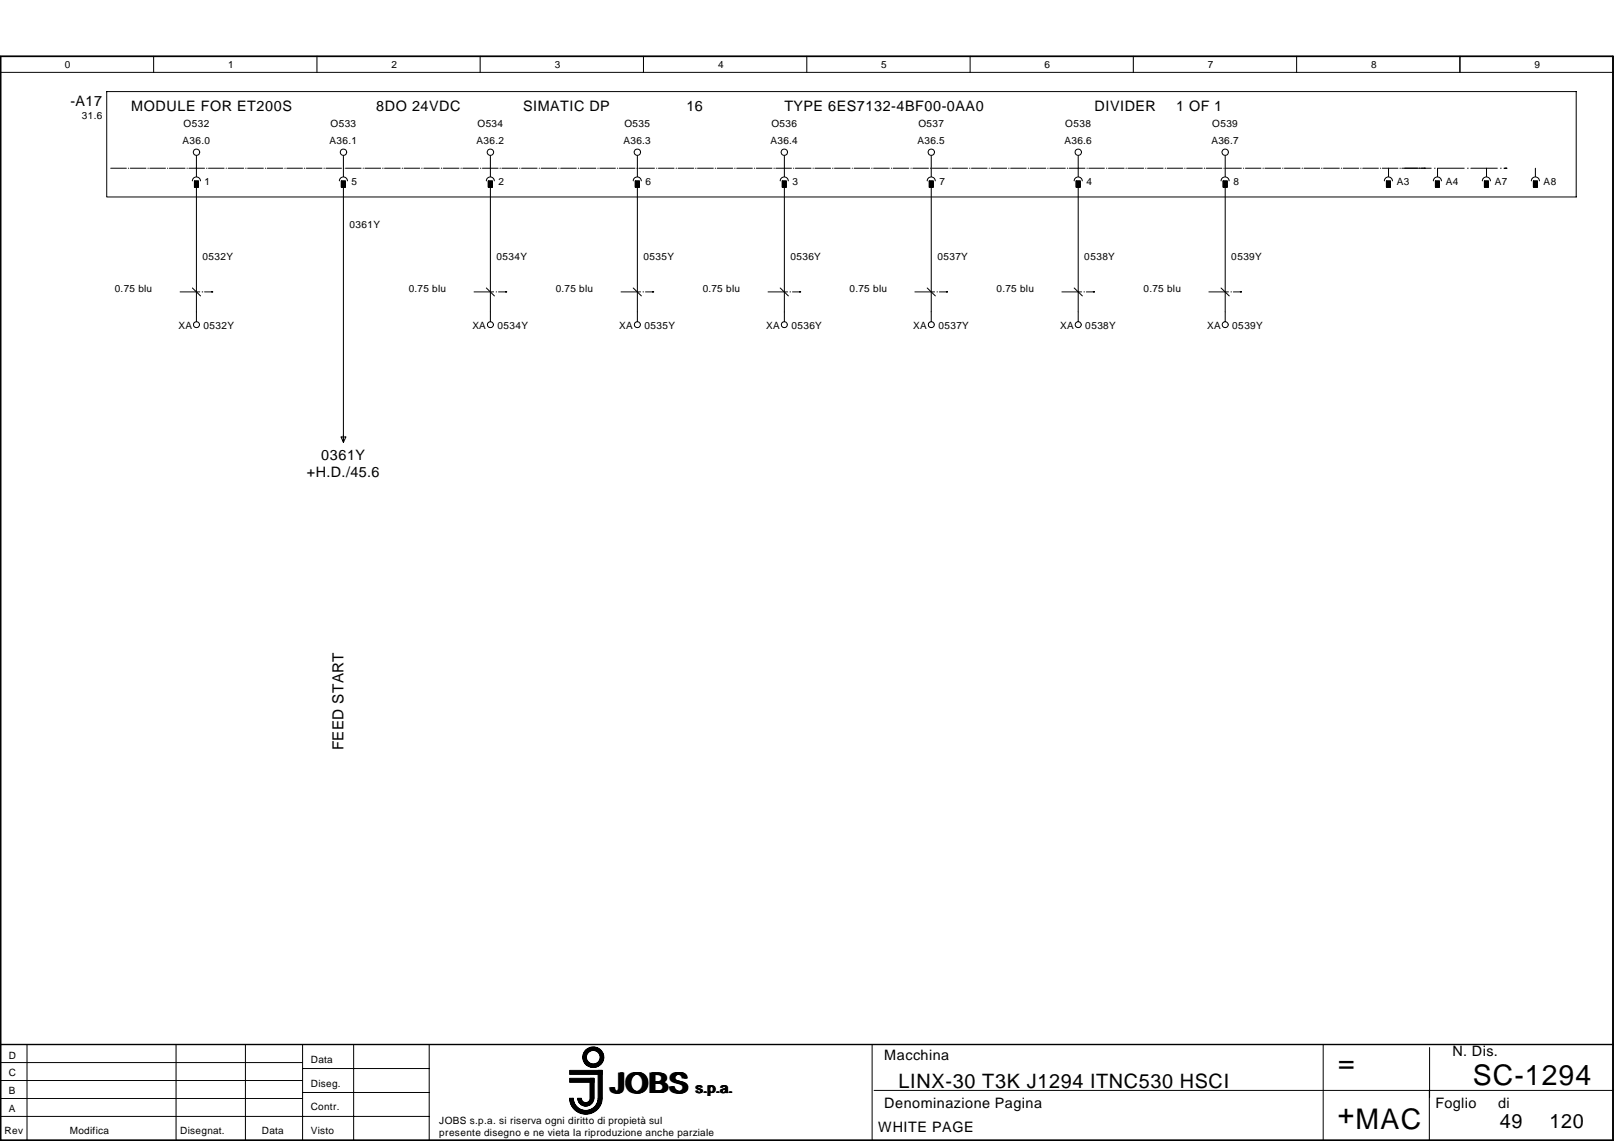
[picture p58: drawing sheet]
<svg xmlns="http://www.w3.org/2000/svg" width="297mm" height="210mm" viewBox="0 0 297 210" stroke-linecap="round" stroke-linejoin="round" font-family="sans-serif">
<defs><g id="words">
<g font-size="5.2">
<text x="246.3" y="197.2">=</text>
<text x="112.5" y="201">JOBS</text>
<text x="271.1" y="199.6">SC-1294</text>
<text x="246.2" y="206.7">+MAC</text>
</g>
<g font-size="3.6">
<text x="165.4" y="200.2">LINX-30 T3K J1294 ITNC530 HSCI</text>
<text x="276.1" y="207.6">49</text>
<text x="285.2" y="207.6">120</text>
</g>
<text font-size="2.8" x="63.2" y="138" transform="rotate(-90 63.2 138)">FEED START</text>
<g font-size="2.6">
<text x="13" y="19.4">-A17</text>
<text x="24.1" y="20.5">MODULE FOR ET200S</text>
<text x="69.2" y="20.5">8DO 24VDC</text>
<text x="96.3" y="20.5">SIMATIC DP</text>
<text x="126.3" y="20.5">16</text>
<text x="144.4" y="20.5">TYPE 6ES7132-4BF00-0AA0</text>
<text x="201.4" y="20.5">DIVIDER</text>
<text x="216.5" y="20.5">1 OF 1</text>
<text x="56.5" y="87.7">+H.D./45.6</text>
<text x="59.1" y="84.6">0361Y</text>
<text x="162.7" y="195.1">Macchina</text>
<text x="267.3" y="194.3">N. Dis.</text>
<text x="128.1" y="201">s.p.a.</text>
<text x="162.7" y="203.9">Denominazione Pagina</text>
<text x="264.2" y="203.9">Foglio</text>
<text x="275.7" y="203.9">di</text>
<text x="161.6" y="208.3">WHITE PAGE</text>
</g>
<g font-size="1.8">
<text x="12" y="12.6">0</text>
<text x="42" y="12.6">1</text>
<text x="72" y="12.6">2</text>
<text x="102.1" y="12.6">3</text>
<text x="132.2" y="12.6">4</text>
<text x="162.2" y="12.6">5</text>
<text x="192.3" y="12.6">6</text>
<text x="222.3" y="12.6">7</text>
<text x="252.4" y="12.6">8</text>
<text x="282.4" y="12.6">9</text>
<text x="15.1" y="22">31.6</text>
<text x="33.8" y="23.5">O532</text>
<text x="60.8" y="23.5">O533</text>
<text x="87.9" y="23.5">O534</text>
<text x="114.9" y="23.5">O535</text>
<text x="142" y="23.5">O536</text>
<text x="169" y="23.5">O537</text>
<text x="196" y="23.5">O538</text>
<text x="223.1" y="23.5">O539</text>
<text x="33.6" y="26.5">A36.0</text>
<text x="60.7" y="26.5">A36.1</text>
<text x="87.7" y="26.5">A36.2</text>
<text x="114.8" y="26.5">A36.3</text>
<text x="141.8" y="26.5">A36.4</text>
<text x="168.8" y="26.5">A36.5</text>
<text x="195.9" y="26.5">A36.6</text>
<text x="222.9" y="26.5">A36.7</text>
<text x="37.7" y="34.1">1</text>
<text x="64.7" y="34.1">5</text>
<text x="91.8" y="34.1">2</text>
<text x="118.8" y="34.1">6</text>
<text x="145.9" y="34.1">3</text>
<text x="172.9" y="34.1">7</text>
<text x="199.9" y="34.1">4</text>
<text x="227" y="34.1">8</text>
<text x="257" y="34.1">A3</text>
<text x="266.1" y="34.1">A4</text>
<text x="275.1" y="34.1">A7</text>
<text x="284.1" y="34.1">A8</text>
<text x="64.3" y="42">0361Y</text>
<text x="37.3" y="47.8">0532Y</text>
<text x="91.4" y="47.8">0534Y</text>
<text x="118.4" y="47.8">0535Y</text>
<text x="145.5" y="47.8">0536Y</text>
<text x="172.5" y="47.8">0537Y</text>
<text x="199.6" y="47.8">0538Y</text>
<text x="226.6" y="47.8">0539Y</text>
<text x="21.1" y="53.7">0.75 blu</text>
<text x="75.2" y="53.7">0.75 blu</text>
<text x="102.3" y="53.7">0.75 blu</text>
<text x="129.3" y="53.7">0.75 blu</text>
<text x="156.4" y="53.7">0.75 blu</text>
<text x="183.4" y="53.7">0.75 blu</text>
<text x="210.5" y="53.7">0.75 blu</text>
<text x="32.8" y="60.5">XA</text>
<text x="37.5" y="60.5">0532Y</text>
<text x="86.9" y="60.5">XA</text>
<text x="91.6" y="60.5">0534Y</text>
<text x="114" y="60.5">XA</text>
<text x="118.6" y="60.5">0535Y</text>
<text x="141" y="60.5">XA</text>
<text x="145.7" y="60.5">0536Y</text>
<text x="168.1" y="60.5">XA</text>
<text x="172.7" y="60.5">0537Y</text>
<text x="195.1" y="60.5">XA</text>
<text x="199.7" y="60.5">0538Y</text>
<text x="222.2" y="60.5">XA</text>
<text x="226.8" y="60.5">0539Y</text>
<text x="1.6" y="194.7">D</text>
<text x="57.2" y="195.5">Data</text>
<text x="1.6" y="201.3">B</text>
<text x="1.6" y="198">C</text>
<text x="57.2" y="199.9">Diseg.</text>
<text x=".8" y="208.7">Rev</text>
<text x="1.6" y="204.6">A</text>
<text x="12.9" y="208.7">Modifica</text>
<text x="33.1" y="208.7">Disegnat.</text>
<text x="48.2" y="208.7">Data</text>
<text x="57.2" y="204.3">Contr.</text>
<text x="57.2" y="208.7">Visto</text>
<text x="80.9" y="206.8">JOBS s.p.a. si riserva ogni diritto di propietà sul</text>
<text x="80.9" y="209">presente disegno e ne vieta la riproduzione anche parziale</text>
</g>
</g></defs>
<g fill="none" stroke="#000" stroke-width=".18">
<path d="M.1 10.4h296.8v199.4h-296.8zM.1 13.3h296.8M19.6 16.8h270.5v19.4h-270.5zM28.3 10.4v2.9M58.3 10.4v2.9M88.4 10.4v2.9M118.4 10.4v2.9M148.5 10.4v2.9M178.5 10.4v2.9M208.6 10.4v2.9M238.6 10.4v2.9M268.7 10.4v2.9"/>
<path d="M20.4 30.9h2.9M23.6 30.9h.1M24 30.9h2.9M27.2 30.9h.1M27.6 30.9h2.9M30.8 30.9h.1M31.2 30.9h2.9M34.4 30.9h.1M34.8 30.9h2.9M38 30.9h.1M38.4 30.9h2.9M41.6 30.9h.1"/>
<path d="M42 30.9h2.8M45.2 30.9h.1M45.6 30.9h2.9M48.8 30.9h.1M49.2 30.9h2.8M52.4 30.9h.1M52.8 30.9h2.9M56 30.9h.1M56.4 30.9h2.9M59.6 30.9h.1M60 30.9h2.8M63.2 30.9h.1"/>
<path d="M63.6 30.9h2.9M66.8 30.9h.1M67.2 30.9h2.9M70.4 30.9h.1M70.8 30.9h2.9M74 30.9h.1M74.4 30.9h2.9M77.6 30.9h.1M78 30.9h2.9M81.2 30.9h.1M81.6 30.9h2.9M84.8 30.9h.1"/>
<path d="M85.2 30.9h2.9M88.4 30.9h.1M88.8 30.9h2.9M92 30.9h.1M92.4 30.9h2.9M95.6 30.9h.1M96 30.9h2.8M99.2 30.9h.1M99.6 30.9h2.9M102.8 30.9h.1M103.2 30.9h2.9M106.4 30.9h.1"/>
<path d="M106.8 30.9h2.9M110 30.9h.1M110.4 30.9h2.9M113.6 30.9h.1M114 30.9h2.9M117.2 30.9h.1M117.6 30.9h2.9M120.8 30.9h.1M121.2 30.9h2.9M124.4 30.9h.1M124.8 30.9h2.9M128 30.9h.1"/>
<path d="M128.4 30.9h2.9M131.6 30.9h.1M132 30.9h2.8M135.2 30.9h.1M135.6 30.9h2.9M138.8 30.9h.1M139.2 30.9h2.9M142.4 30.9h.1M142.8 30.9h2.9M146 30.9h.1M146.4 30.9h2.9M149.6 30.9h.1"/>
<path d="M150 30.9h2.9M153.2 30.9h.1M153.6 30.9h2.9M156.8 30.9h.1M157.2 30.9h2.9M160.4 30.9h.1M160.8 30.9h2.9M164 30.9h.1M164.4 30.9h2.9M167.6 30.9h.1M168 30.9h2.9M171.2 30.9h.1"/>
<path d="M171.6 30.9h2.9M174.8 30.9h.1M175.2 30.9h2.9M178.4 30.9h.1M178.8 30.9h2.9M182 30.9h.1M182.4 30.9h2.9M185.6 30.9h.1M186 30.9h2.9M189.2 30.9h.1M189.6 30.9h2.9M192.8 30.9h.1"/>
<path d="M193.2 30.9h2.9M196.4 30.9h.1M196.8 30.9h2.9M200 30.9h.1M200.4 30.9h2.9M203.6 30.9h.1M204 30.9h2.9M207.2 30.9h.1M207.6 30.9h2.9M210.8 30.9h.1M211.2 30.9h2.9M214.4 30.9h.1"/>
<path d="M214.8 30.9h2.9M218 30.9h.1M218.4 30.9h2.9M221.6 30.9h.1M222 30.9h2.9M225.2 30.9h.1M225.6 30.9h2.9M228.8 30.9h.1M229.2 30.9h2.9M232.4 30.9h.1M232.8 30.9h2.9M236 30.9h.1"/>
<path d="M236.4 30.9h2.9M239.6 30.9h.1M240 30.9h2.9M243.2 30.9h.1M243.6 30.9h2.9M246.8 30.9h.1M247.2 30.9h2.9M250.4 30.9h.1M250.8 30.9h2.9M254 30.9h.1M254.4 30.9h2.9M257.6 30.9h.1"/>
<path d="M258 30.9h5.4M264 30.9h.1M264.6 30.9h4.9M270.1 30.9h.1M270.7 30.9h4.9M276.2 30.9h.1M276.8 30.9h.5M33.1 53.7h3.7M37.2 53.7h.1M37.7 53.7h1.5M87.2 53.7h3.6M91.3 53.7h.1"/>
<path d="M91.8 53.7h1.5M114.3 53.7h3.6M118.3 53.7h.1M118.8 53.7h1.5M141.3 53.7h3.6M145.4 53.7h.1M145.9 53.7h1.5M168.4 53.7h3.6M172.4 53.7h.1M172.9 53.7h1.5M195.4 53.7h3.6M199.5 53.7h.1"/>
<path d="M199.9 53.7h1.5M222.5 53.7h3.6M226.5 53.7h.1M227 53.7h1.5M.1 198.8h55.6M.1 195.5h55.6M.1 192.2h296.8M5 192.2v17.6M32.4 192.2v17.6M45.2 192.2v17.6M55.7 192.2v17.6M55.7 196.6h23.3"/>
<path d="M65.1 192.2v17.6M79 192.2v17.6M160.5 192.2v17.6M243.5 192.2v17.6M263.1 192.7v9.2M.1 205.4h78.9M.1 202.1h55.6M55.7 201h23.3M105 202a2.85 2.85 0 0 0 2.8 2.8 2.85 2.85 0 0 0 2.9-2.8M105 202a2.77 2.77 0 0 0 2.8 2.7 2.77 2.77 0 0 0 2.8-2.7M105.1 202a2.69 2.69 0 0 0 2.7 2.7 2.69 2.69 0 0 0 2.7-2.7M105.2 202a2.63 2.63 0 0 0 2.6 2.6 2.63 2.63 0 0 0 2.6-2.6"/>
<path d="M105.3 202a2.54 2.54 0 0 0 2.5 2.5 2.54 2.54 0 0 0 2.5-2.5M105.3 202a2.47 2.47 0 0 0 2.5 2.4 2.47 2.47 0 0 0 2.5-2.4M105.4 202a2.39 2.39 0 0 0 2.4 2.4 2.39 2.39 0 0 0 2.4-2.4M106.3 202a1.49 1.49 0 0 0 1.5 1.5 1.49 1.49 0 0 0 1.5-1.5M106.4 202a1.42 1.42 0 0 0 1.4 1.4 1.42 1.42 0 0 0 1.4-1.4M106.5 202a1.34 1.34 0 0 0 1.3 1.3 1.34 1.34 0 0 0 1.4-1.3M106.5 202a1.27 1.27 0 0 0 1.3 1.3 1.27 1.27 0 0 0 1.3-1.3M106.6 202a1.19 1.19 0 0 0 1.2 1.2 1.19 1.19 0 0 0 1.2-1.2M106.7 202a1.12 1.12 0 0 0 1.1 1.1 1.12 1.12 0 0 0 1.1-1.1M106.8 202a1.04 1.04 0 0 0 1 1.1 1.04 1.04 0 0 0 1-1.1M106.8 202a.96 .96 0 0 0 1 1 .96 .96 0 0 0 1-1M106.9 202a.89 .89 0 0 0 .9 .9 .89 .89 0 0 0 .9-.9"/>
<path d="M107 202a.81 .81 0 0 0 .8 .8 .81 .81 0 0 0 .8-.8M110.1 202a2.3 2.3 0 0 1-2.3 2.3 2.3 2.3 0 0 1-2.3-2.3 2.32 2.32 0 0 0 2.3 2.3 2.32 2.32 0 0 0 2.3-2.3M110.7 202a2.94 2.94 0 0 1-2.9 2.9 2.94 2.94 0 0 1-3-2.9 3 3 0 0 0 3 3 3 3 0 0 0 3-3M160.9 200.6h136M263.1 200.6v9.2"/>
<circle cx="109.2" cy="194.5" r="1.33"/>
<circle cx="109.2" cy="194.5" r="1.48"/>
<circle cx="109.2" cy="194.5" r="1.55"/>
<circle cx="109.2" cy="194.5" r="1.85"/>
<circle cx="109.2" cy="194.5" r="1.25"/>
<circle cx="109.2" cy="194.5" r="1.78"/>
<circle cx="109.2" cy="194.5" r="1.4"/>
<circle cx="109.2" cy="194.5" r="1.63"/>
<circle cx="109.2" cy="194.5" r="1.69"/>
<circle cx="109.2" cy="194.5" r="1.92"/>
</g>
<path d="M.1 10.4h296.8v199.4h-296.8zM.1 192.2h296.8" fill="none" stroke="#000" stroke-width=".26"/>
<path d="M104.8 196.9h6v.8h-6zM104.8 198.4h4.5v.7h-4.5zM108.6 198.4h.7v3.7h-.7zM110.1 196.9h.7v5.2h-.7z" fill="#000" stroke="#000" stroke-width=".18"/>
<g fill="none" stroke="#000" stroke-width=".19">
<path d="M35.4 33.3a.74 .74 0 0 1 .7-.7 .74 .74 0 0 1 .8 .7M35.8 33.3h.7v1.2h-.7zM36.1 28.7v3.7M36.1 33.9v25.2M62.5 33.3a.74 .74 0 0 1 .7-.7 .74 .74 0 0 1 .7 .7M62.8 33.3h.8v1.2h-.8zM63.2 28.7v3.7M63.2 33.9v47.4M89.5 33.3a.73 .73 0 0 1 .7-.7 .73 .73 0 0 1 .8 .7M89.9 33.3h.7v1.2h-.7zM90.3 28.7v3.7M90.3 33.9v25.2"/>
<path d="M116.5 33.3a.74 .74 0 0 1 .8-.7 .74 .74 0 0 1 .7 .7M116.9 33.3h.8v1.2h-.8zM117.3 28.7v3.7M117.3 33.9v25.2M143.6 33.3a.74 .74 0 0 1 .7-.7 .74 .74 0 0 1 .8 .7M144 33.3h.7v1.2h-.7zM144.4 28.7v3.7M144.4 33.9v25.2M170.6 33.3a.74 .74 0 0 1 .8-.7 .74 .74 0 0 1 .7 .7M171 33.3h.8v1.2h-.8zM171.4 28.7v3.7M171.4 33.9v25.2"/>
<path d="M197.7 33.3a.74 .74 0 0 1 .7-.7 .74 .74 0 0 1 .8 .7M198.1 33.3h.7v1.2h-.7zM198.4 28.7v3.7M198.4 33.9v25.2M224.7 33.3a.74 .74 0 0 1 .8-.7 .74 .74 0 0 1 .7 .7M225.1 33.3h.8v1.2h-.8zM225.5 28.7v3.7M225.5 33.9v25.2M254.8 33.3a.74 .74 0 0 1 .7-.7 .74 .74 0 0 1 .8 .7M255.2 33.3h.7v1.2h-.7zM255.5 30.9v1.5M263.8 33.3a.74 .74 0 0 1 .7-.7 .74 .74 0 0 1 .8 .7"/>
<path d="M264.2 33.3h.7v1.2h-.7zM264.6 30.9v1.5M272.8 33.3a.74 .74 0 0 1 .8-.7 .74 .74 0 0 1 .7 .7M273.2 33.3h.7v1.2h-.7zM273.6 30.9v1.5M281.8 33.3a.74 .74 0 0 1 .8-.7 .74 .74 0 0 1 .7 .7M282.2 33.3h.8v1.2h-.8zM282.6 30.9v1.5M35.4 53l1.5 1.4M89.5 53l1.5 1.4M116.5 53l1.5 1.4M143.6 53l1.5 1.4"/>
<path d="M170.6 53l1.5 1.4M197.7 53l1.5 1.4M224.7 53l1.5 1.4M62.8 80.4h.8l-.4 1z"/>
<circle cx="36.2" cy="28" r=".59"/>
<circle cx="63.2" cy="28" r=".59"/>
<circle cx="90.3" cy="28" r=".59"/>
<circle cx="117.3" cy="28" r=".59"/>
<circle cx="144.4" cy="28" r=".59"/>
<circle cx="171.4" cy="28" r=".59"/>
<circle cx="198.5" cy="28" r=".59"/>
<circle cx="225.5" cy="28" r=".59"/>
<circle cx="36.2" cy="59.7" r=".56"/>
<circle cx="90.3" cy="59.7" r=".56"/>
<circle cx="117.3" cy="59.7" r=".55"/>
<circle cx="144.3" cy="59.7" r=".56"/>
<circle cx="171.4" cy="59.7" r=".56"/>
<circle cx="198.4" cy="59.7" r=".56"/>
<circle cx="225.5" cy="59.7" r=".56"/>
</g>
<path d="M35.8 33.3h.7v1.2h-.7zM62.8 33.3h.8v1.2h-.8zM89.9 33.3h.7v1.2h-.7zM116.9 33.3h.8v1.2h-.8zM144 33.3h.7v1.2h-.7zM171 33.3h.8v1.2h-.8zM198.1 33.3h.7v1.2h-.7zM225.1 33.3h.8v1.2h-.8zM255.2 33.3h.7v1.2h-.7zM264.2 33.3h.7v1.2h-.7zM273.2 33.3h.7v1.2h-.7zM282.2 33.3h.8v1.2h-.8z" fill="#000" stroke="#000" stroke-width=".19"/>
<use href="#words"/>
</svg>
